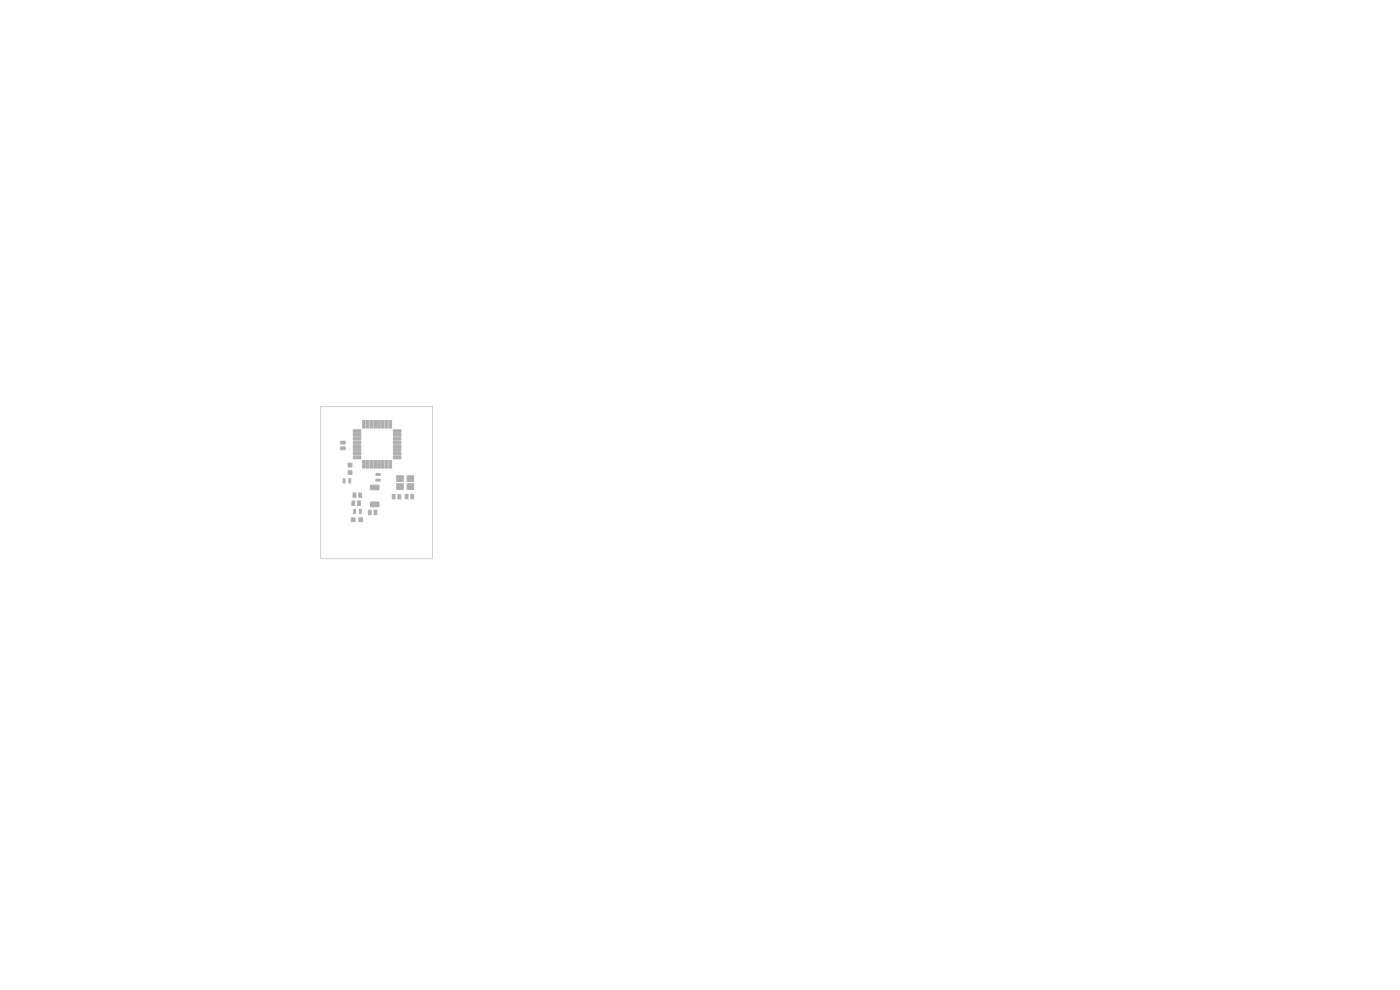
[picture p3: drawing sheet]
<svg xmlns="http://www.w3.org/2000/svg" width="297mm" height="210mm" viewBox="0 0 297 210" stroke-linecap="round" stroke-linejoin="round" font-family="sans-serif">
<g fill="#bbaaa4" stroke="#bbaaa4" stroke-width=".21">
<path d="M74.6 106.3h.6v.9h-.6z"/>
<path d="M75.8 106.3h.7v.9h-.7z"/>
<path d="M78.6 106.5h1.8v1h-1.8z"/>
<path d="M78.6 102.9h1.8v1h-1.8z"/>
<path d="M78.1 108.2h.6v1h-.6z"/>
<path d="M79.4 108.2h.6v1h-.6z"/>
<path d="M72.3 94.8h.9v.6h-.9z"/>
<path d="M72.3 93.6h.9v.6h-.9z"/>
<path d="M76.2 108.1h.5v.9h-.5z"/>
<path d="M75 108.1h.4v.9h-.4z"/>
<path d="M72.8 101.6h.4v.9h-.4z"/>
<path d="M74 101.6h.4v.9h-.4z"/>
<path d="M74.9 104.6h.6v.9h-.6z"/>
<path d="M76.1 104.6h.6v.9h-.6z"/>
<path d="M83.5 96.8h1.6v.5h-1.6z"/>
<path d="M83.5 96h1.6v.5h-1.6z"/>
<path d="M83.5 95.2h1.6v.5h-1.6z"/>
<path d="M83.5 94.4h1.6v.5h-1.6z"/>
<path d="M83.5 93.6h1.6v.5h-1.6z"/>
<path d="M83.5 92.8h1.6v.5h-1.6z"/>
<path d="M83.5 92h1.6v.5h-1.6z"/>
<path d="M83.5 91.2h1.6v.5h-1.6z"/>
<path d="M82.5 89.2h.6v1.6h-.6z"/>
<path d="M81.7 89.2h.6v1.6h-.6z"/>
<path d="M80.9 89.2h.6v1.6h-.6z"/>
<path d="M80.1 89.2h.6v1.6h-.6z"/>
<path d="M79.3 89.2h.6v1.6h-.6z"/>
<path d="M78.5 89.2h.6v1.6h-.6z"/>
<path d="M77.7 89.2h.6v1.6h-.6z"/>
<path d="M76.9 89.2h.6v1.6h-.6z"/>
<path d="M74.9 91.2h1.6v.5h-1.6z"/>
<path d="M74.9 92h1.6v.5h-1.6z"/>
<path d="M74.9 92.8h1.6v.5h-1.6z"/>
<path d="M74.9 93.6h1.6v.5h-1.6z"/>
<path d="M74.9 94.4h1.6v.5h-1.6z"/>
<path d="M74.9 95.2h1.6v.5h-1.6z"/>
<path d="M74.9 96h1.6v.5h-1.6z"/>
<path d="M74.9 96.8h1.6v.5h-1.6z"/>
<path d="M76.9 97.7h.6v1.6h-.6z"/>
<path d="M77.7 97.7h.6v1.6h-.6z"/>
<path d="M78.5 97.7h.6v1.6h-.6z"/>
<path d="M79.3 97.7h.6v1.6h-.6z"/>
<path d="M80.1 97.7h.6v1.6h-.6z"/>
<path d="M80.9 97.7h.6v1.6h-.6z"/>
<path d="M81.7 97.7h.6v1.6h-.6z"/>
<path d="M82.5 97.7h.6v1.6h-.6z"/>
<path d="M84.2 102.6h1.4v1.2h-1.4z"/>
<path d="M86.4 102.6h1.4v1.2h-1.4z"/>
<path d="M86.4 100.9h1.4v1.2h-1.4z"/>
<path d="M84.2 100.9h1.4v1.2h-1.4z"/>
<path d="M76.1 109.9h.8v.8h-.8z"/>
<path d="M74.5 109.9h.8v.8h-.8z"/>
<path d="M73.8 98.3h.8v.8h-.8z"/>
<path d="M73.8 99.9h.8v.8h-.8z"/>
<path d="M79.8 101.7h.8v.4h-.8z"/>
<path d="M79.8 100.5h.8v.4h-.8z"/>
<path d="M87.2 104.9h.6v.9h-.6z"/>
<path d="M86 104.9h.6v.9h-.6z"/>
<path d="M83.2 104.9h.6v.9h-.6z"/>
<path d="M84.4 104.9h.6v.9h-.6z"/>
</g>
<path d="M68 86.3h23.7v32.2h-23.7z" fill="none" stroke="#d0d2cd" stroke-width=".21"/>
</svg>
